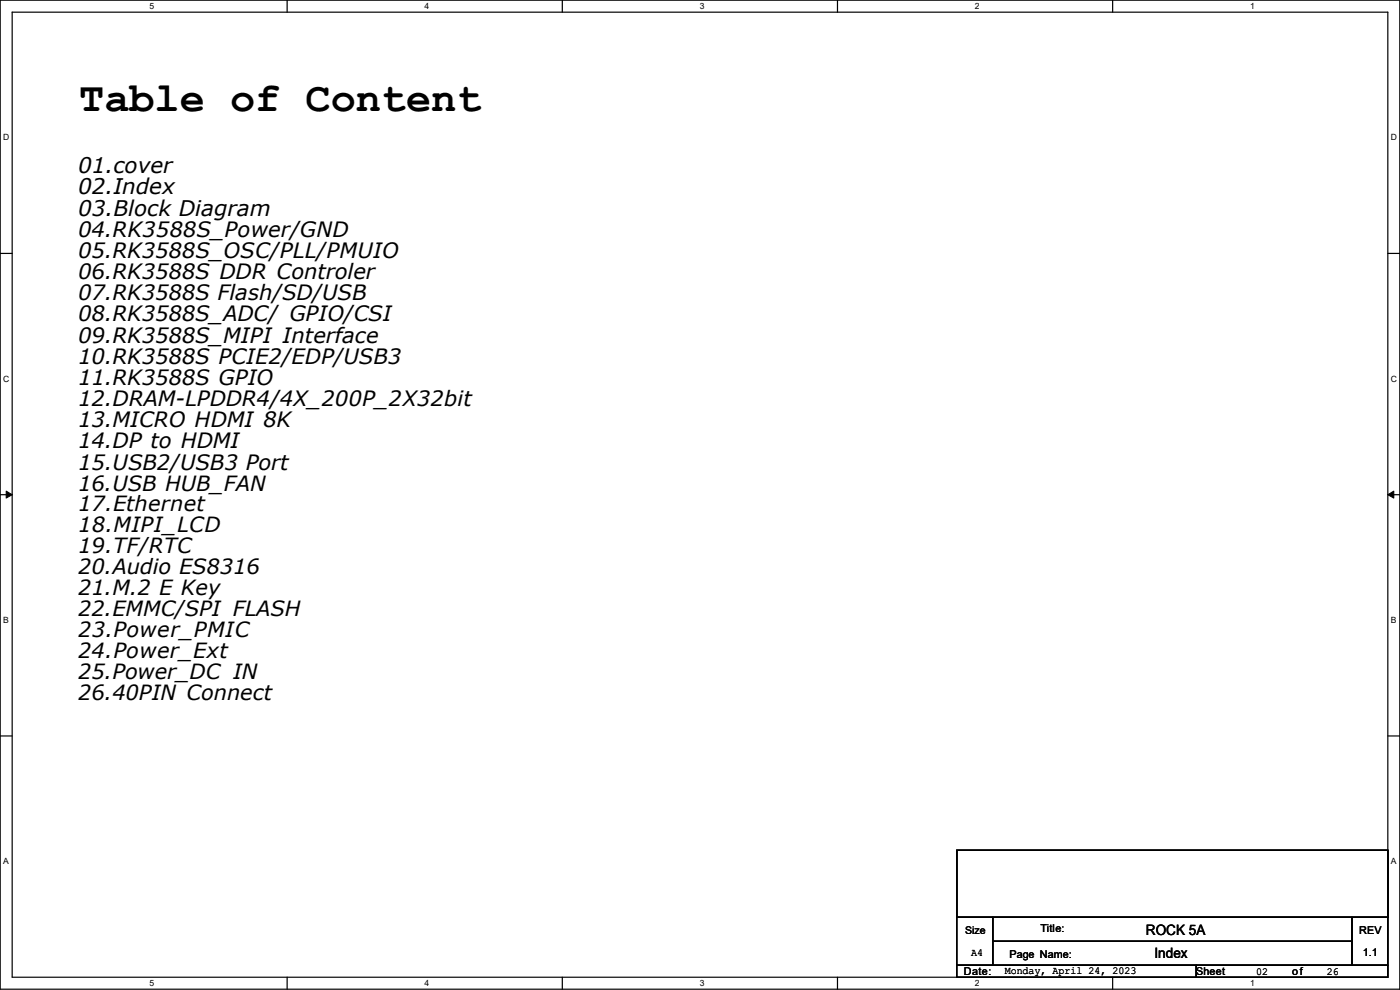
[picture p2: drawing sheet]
<svg xmlns="http://www.w3.org/2000/svg" width="297mm" height="210mm" viewBox="0 0 297 210" stroke-linecap="round" stroke-linejoin="round" font-family="sans-serif">
<defs><g id="words">
<text font-size="8.9" x="16.8" y="23.5">Table of Content</text>
<g font-size="4.6">
<text x="16.6" y="36.7">01.cover</text>
<text x="16.6" y="41.2">02.Index</text>
<text x="16.6" y="45.8">03.Block Diagram</text>
</g>
<g font-size="4.5">
<text x="16.6" y="50.2">04.RK3588S_Power/GND</text>
<text x="16.6" y="54.7">05.RK3588S_OSC/PLL/PMUIO</text>
<text x="16.6" y="59.2">06.RK3588S DDR Controler</text>
<text x="16.6" y="63.7">07.RK3588S Flash/SD/USB</text>
<text x="16.6" y="68.2">08.RK3588S_ADC/ GPIO/CSI</text>
<text x="16.6" y="72.7">09.RK3588S_MIPI Interface</text>
<text x="16.6" y="77.2">10.RK3588S PCIE2/EDP/USB3</text>
<text x="16.6" y="81.7">11.RK3588S GPIO</text>
<text x="16.6" y="86.1">12.DRAM-LPDDR4/4X_200P_2X32bit</text>
<text x="16.6" y="90.6">13.MICRO HDMI 8K</text>
<text x="16.6" y="95.1">14.DP to HDMI</text>
<text x="16.6" y="99.6">15.USB2/USB3 Port</text>
</g>
<g font-size="4.4">
<text x="16.6" y="104.1">16.USB HUB_FAN</text>
<text x="16.6" y="108.5">17.Ethernet</text>
<text x="16.6" y="112.9">18.MIPI_LCD</text>
<text x="16.6" y="117.4">19.TF/RTC</text>
<text x="16.6" y="121.8">20.Audio ES8316</text>
<text x="16.6" y="126.3">21.M.2 E Key</text>
<text x="16.6" y="130.7">22.EMMC/SPI FLASH</text>
<text x="16.6" y="135.2">23.Power_PMIC</text>
<text x="16.6" y="139.6">24.Power_Ext</text>
<text x="16.6" y="144.1">25.Power_DC IN</text>
<text x="16.6" y="148.5">26.40PIN Connect</text>
</g>
<g font-size="3">
<text x="243.1" y="198.4">ROCK 5A</text>
<text x="244.9" y="203.2">Index</text>
</g>
<g font-size="2.3">
<text x="220.8" y="197.7">Title:</text>
<text x="206" y="202.8">A4</text>
<text x="214.2" y="203.3">Page Name:</text>
<text x="288.3" y="198.2">REV</text>
<text x="289.1" y="202.8">1.1</text>
<text x="204.5" y="206.8">Date:</text>
<text x="213.1" y="206.6">Monday, April 24, 2023</text>
<text x="253.8" y="206.8">Sheet</text>
<text x="266.5" y="206.9">02</text>
<text x="274.1" y="206.8">of</text>
<text x="281.5" y="206.9">26</text>
</g>
<text font-size="2.2" x="204.8" y="198.2">Size</text>
<g font-size="1.8">
<text x="31.7" y="1.9">5</text>
<text x="90.1" y="1.9">4</text>
<text x="148.5" y="1.9">3</text>
<text x="206.8" y="1.9">2</text>
<text x="265.2" y="1.9">1</text>
<text x=".7" y="29.8">D</text>
<text x="295.1" y="29.8">D</text>
<text x=".7" y="80.9">C</text>
<text x="295.1" y="80.9">C</text>
<text x=".7" y="132.1">B</text>
<text x="295.1" y="132.1">B</text>
<text x=".7" y="183.3">A</text>
<text x="295.1" y="183.3">A</text>
<text x="31.7" y="209.2">5</text>
<text x="90.1" y="209.2">4</text>
<text x="148.5" y="209.2">3</text>
<text x="206.8" y="209.2">2</text>
<text x="265.2" y="209.2">1</text>
</g>
</g></defs>
<path d="M0 0h297v209.8h-297zM2.6 2.6h291.8v204.7h-291.8z" fill="none" stroke="#000" stroke-width=".25"/>
<g fill="#fff">
<path d="M31.7 .3h1v2h-1z"/>
<path d="M31.7 207.6h1v1.9h-1z"/>
</g>
<path d="M60.9 0v2.6M60.9 207.3v2.5" fill="none" stroke="#000" stroke-width=".25"/>
<g fill="#fff">
<path d="M90.1 .3h1v2h-1z"/>
<path d="M90.1 207.6h1v1.9h-1z"/>
</g>
<path d="M119.3 0v2.6M119.3 207.3v2.5" fill="none" stroke="#000" stroke-width=".25"/>
<g fill="#fff">
<path d="M148.5 .3h.9v2h-.9z"/>
<path d="M148.5 207.6h.9v1.9h-.9z"/>
</g>
<path d="M177.7 0v2.6M177.7 207.3v2.5" fill="none" stroke="#000" stroke-width=".25"/>
<g fill="#fff">
<path d="M206.8 .3h1v2h-1z"/>
<path d="M206.8 207.6h1v1.9h-1z"/>
</g>
<path d="M236.1 0v2.6M236.1 207.3v2.5" fill="none" stroke="#000" stroke-width=".25"/>
<g fill="#fff">
<path d="M265.2 .3h1v2h-1z"/>
<path d="M265.2 207.6h1v1.9h-1z"/>
<path d="M.7 28.2h1.2v1.9h-1.2z"/>
<path d="M295.1 28.2h1.2v1.9h-1.2z"/>
<path d="M.7 79.3h1.2v2h-1.2z"/>
<path d="M295.1 79.3h1.2v2h-1.2z"/>
</g>
<path d="M0 53.8h2.6M294.4 53.8h2.6" fill="none" stroke="#000" stroke-width=".25"/>
<g fill="#fff">
<path d="M.7 130.5h1.2v2h-1.2z"/>
<path d="M295.1 130.5h1.1v2h-1.1z"/>
</g>
<path d="M0 104.9h2.6M294.4 104.9h2.6" fill="none" stroke="#000" stroke-width=".25"/>
<path d="M1.3 104.2l1.3 .7-1.3 .8zM294.4 104.9l1.3-.7v1.5z" fill="#000" stroke="#000" stroke-width=".21"/>
<g fill="#fff">
<path d="M.7 181.7h1.2v2h-1.2z"/>
<path d="M295.1 181.7h1.1v2h-1.1z"/>
</g>
<path d="M0 156.1h2.6M294.4 156.1h2.6M203 180.4h91.4v14.2h-91.4zM203 194.6h7.6v10.2h-7.6zM210.6 194.6h76.2v5.1h-76.2zM210.6 199.7h76.2v5.1h-76.2zM286.8 194.6h7.6v10.2h-7.6zM203 204.8h50.8v2.5h-50.8zM253.8 204.8h40.6v2.5h-40.6z" fill="none" stroke="#000" stroke-width=".25"/>
<use href="#words"/>
</svg>
